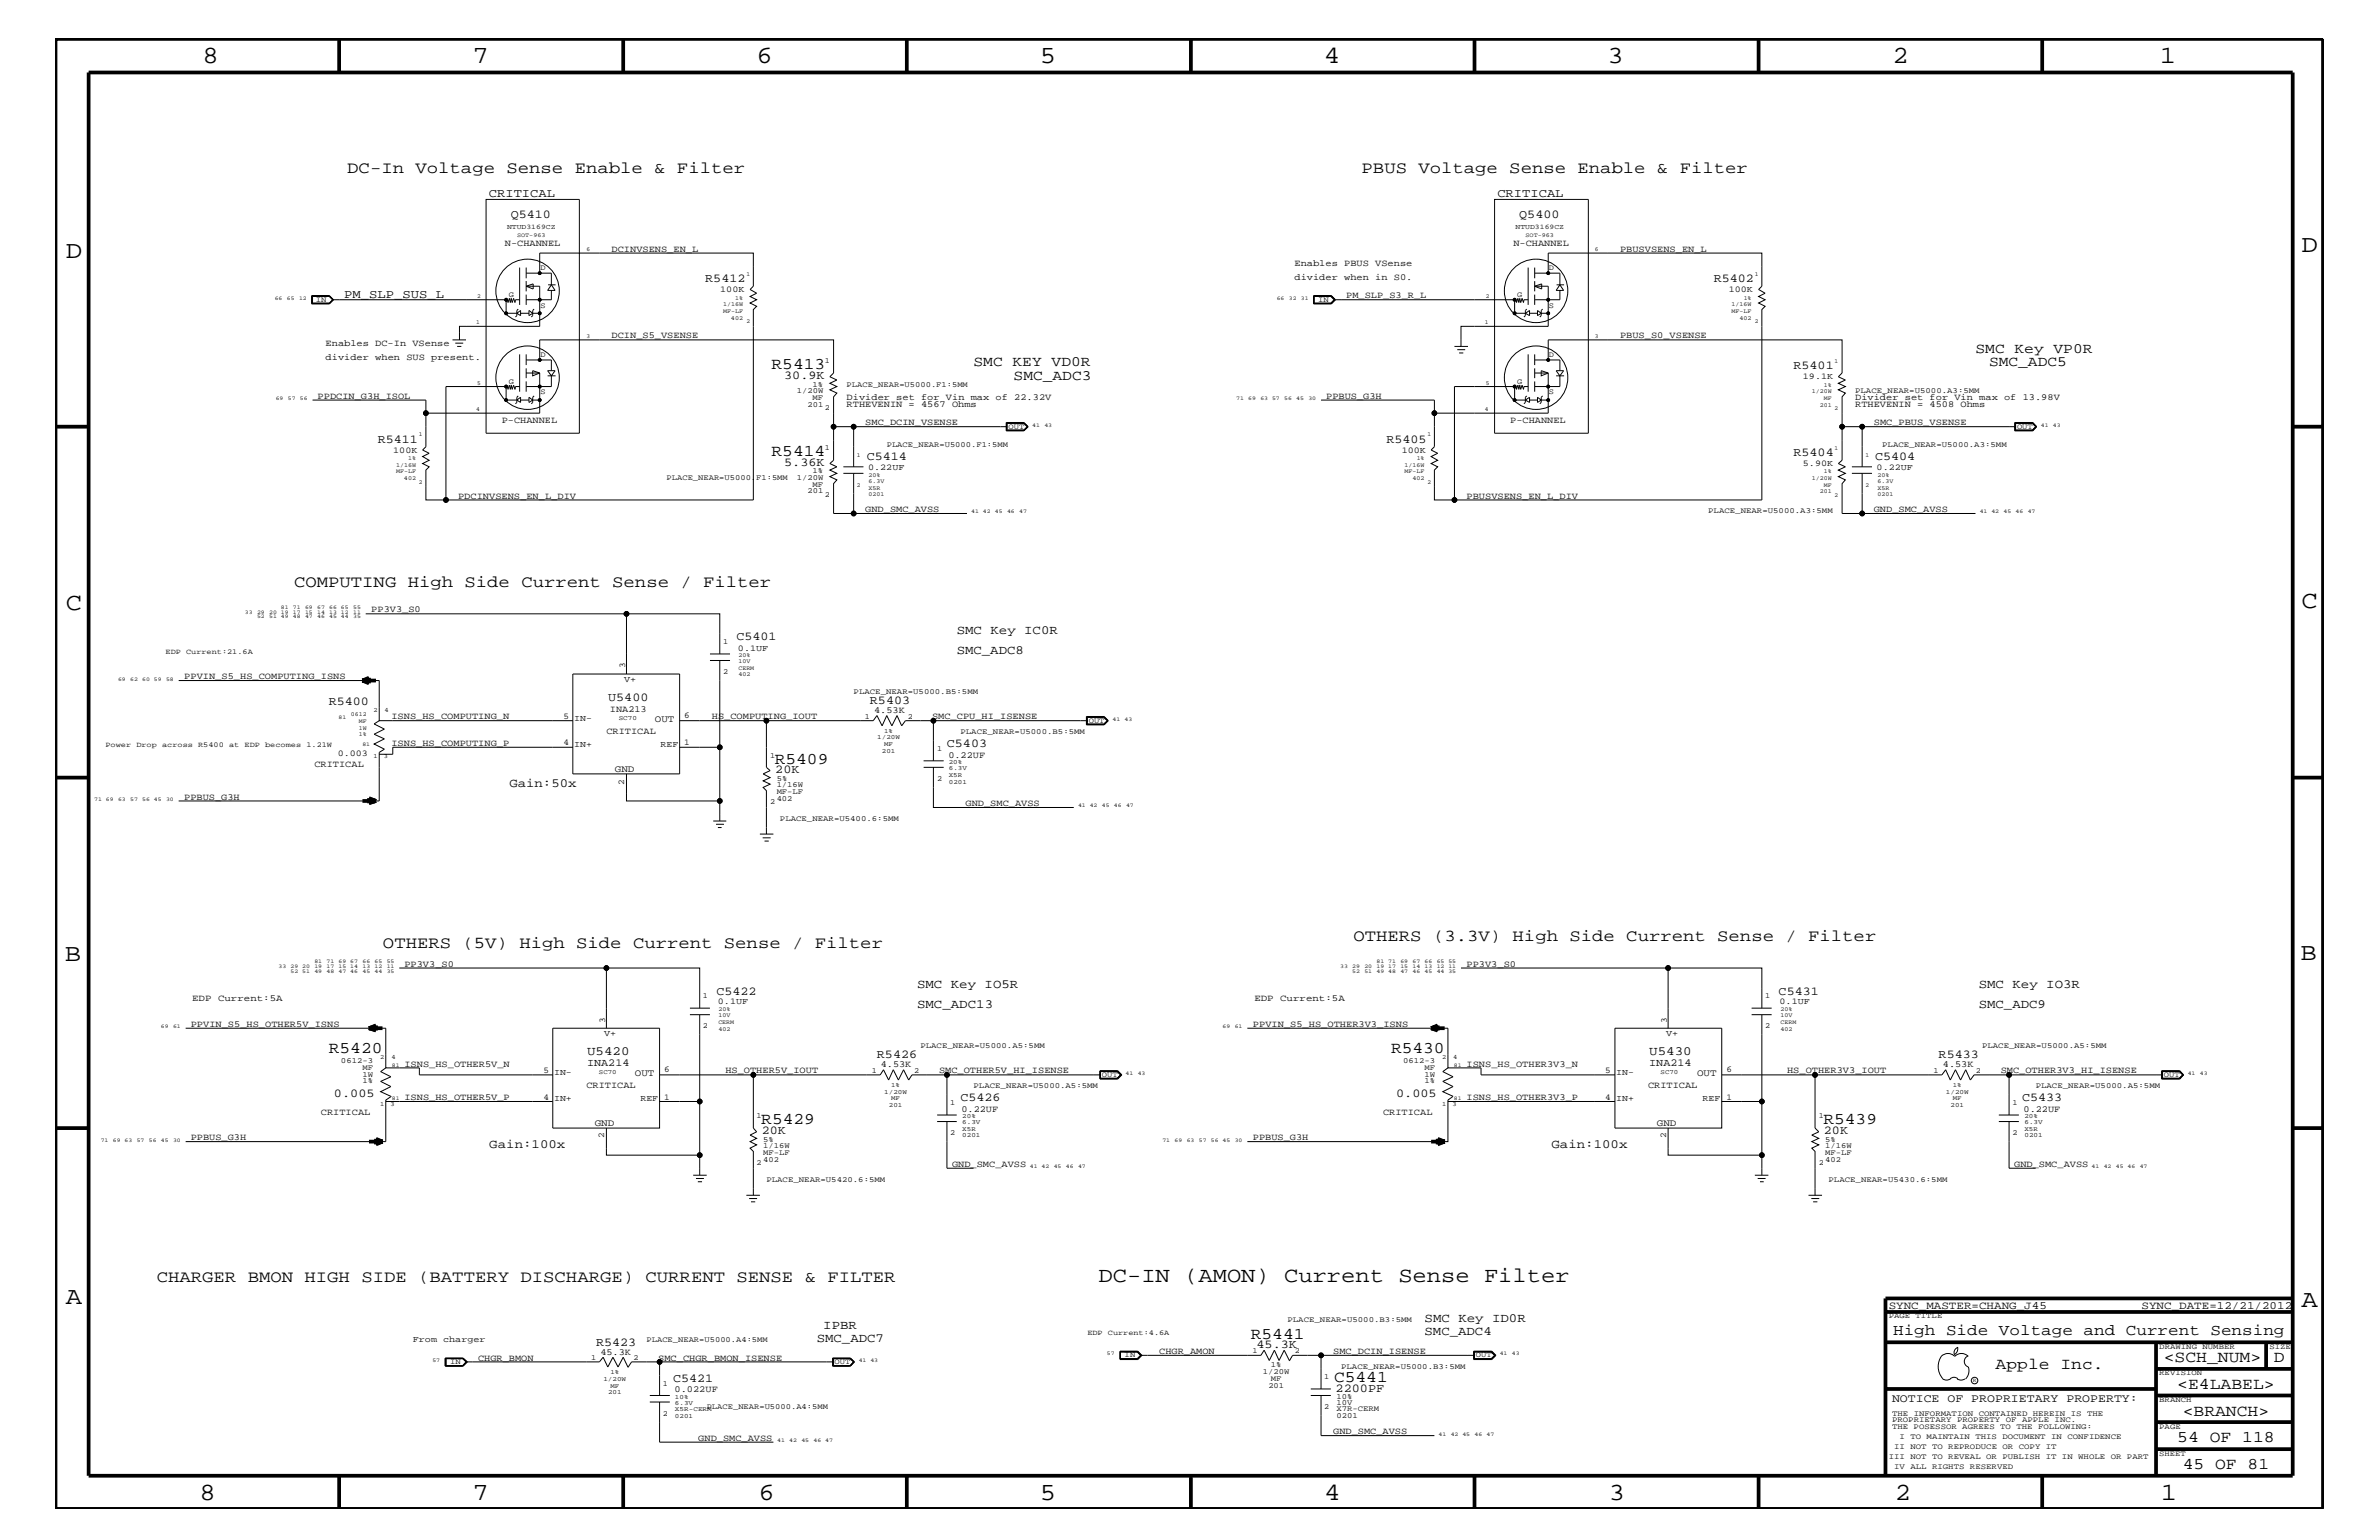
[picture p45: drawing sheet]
<svg xmlns="http://www.w3.org/2000/svg" width="432mm" height="279mm" viewBox="0 0 432 279" stroke-linecap="round" stroke-linejoin="round" font-family="sans-serif">
<defs><g id="words">
<g font-size="4.5">
<text x="36.7" y="11.5">8</text>
<text x="85.8" y="11.5">7</text>
<text x="137.3" y="11.5">6</text>
<text x="188.7" y="11.5">5</text>
<text x="240.3" y="11.5">4</text>
<text x="291.8" y="11.5">3</text>
<text x="343.5" y="11.5">2</text>
<text x="392" y="11.5">1</text>
<text x="11.9" y="46.8">D</text>
<text x="417.7" y="45.7">D</text>
<text x="11.9" y="110.6">C</text>
<text x="417.7" y="110.3">C</text>
<text x="11.8" y="174.3">B</text>
<text x="417.6" y="174.2">B</text>
<text x="11.9" y="236.7">A</text>
<text x="417.7" y="237.1">A</text>
<text x="36.2" y="272.1">8</text>
<text x="85.8" y="272.1">7</text>
<text x="137.7" y="272.1">6</text>
<text x="188.7" y="272.1">5</text>
<text x="240.4" y="272.1">4</text>
<text x="292" y="272.1">3</text>
<text x="343.9" y="272.1">2</text>
<text x="392.2" y="272.1">1</text>
</g>
<text font-size="3.9" x="199.4" y="232.6">DC-IN (AMON) Current Sense Filter</text>
<g font-size="3">
<text x="63" y="31.4">DC-In Voltage Sense Enable &amp; Filter</text>
<text x="247.1" y="31.4">PBUS Voltage Sense Enable &amp; Filter</text>
<text x="140" y="67">R5413</text>
<text x="140" y="82.7">R5414</text>
<text x="53.4" y="106.5">COMPUTING High Side Current Sense / Filter</text>
<text x="140.6" y="138.5">R5409</text>
<text x="69.5" y="172">OTHERS (5V) High Side Current Sense / Filter</text>
<text x="245.7" y="170.7">OTHERS (3.3V) High Side Current Sense / Filter</text>
<text x="59.7" y="191">R5420</text>
<text x="252.5" y="191">R5430</text>
<text x="138.2" y="204">R5429</text>
<text x="331" y="204">R5439</text>
<text x="28.4" y="232.6">CHARGER BMON HIGH SIDE (BATTERY DISCHARGE) CURRENT SENSE &amp; FILTER</text>
<text x="227" y="242.9">R5441</text>
<text x="242.1" y="250.7">C5441</text>
<text x="362.2" y="248.4">Apple Inc.</text>
<text x="392.7" y="247.1">&lt;SCH_NUM&gt;</text>
<text x="395.2" y="252">&lt;E4LABEL&gt;</text>
<text x="412.7" y="247.1">D</text>
<text x="396.2" y="256.8">&lt;BRANCH&gt;</text>
<text x="395.2" y="261.6">54 OF 118</text>
<text x="396.2" y="266.6">45 OF 81</text>
</g>
<text font-size="2.9" x="343.6" y="242.3">High Side Voltage and Current Sensing</text>
<g font-size="2.6">
<text x="358.6" y="64">SMC Key VP0R</text>
<text x="176.7" y="66.5">SMC KEY VD0R</text>
<text x="184" y="68.9">SMC_ADC3</text>
<text x="361" y="66.5">SMC_ADC5</text>
</g>
<g font-size="2.3">
<text x="173.7" y="115">SMC Key IC0R</text>
<text x="173.7" y="118.6">SMC_ADC8</text>
<text x="92.5" y="142.9">Gain:50x</text>
<text x="166.5" y="179.3">SMC Key IO5R</text>
<text x="359.2" y="179.3">SMC Key IO3R</text>
<text x="166.5" y="182.9">SMC_ADC13</text>
<text x="359.2" y="182.9">SMC_ADC9</text>
<text x="106.6" y="191.4">U5420</text>
<text x="299.3" y="191.4">U5430</text>
<text x="88.8" y="208.3">Gain:100x</text>
<text x="281.6" y="208.3">Gain:100x</text>
<text x="258.6" y="239.9">SMC Key ID0R</text>
<text x="148.3" y="243.5">SMC_ADC7</text>
<text x="149.4" y="241.1">IPBR</text>
<text x="258.6" y="242.3">SMC_ADC4</text>
</g>
<g font-size="2.2">
<text x="88.7" y="35.8">CRITICAL</text>
<text x="271.8" y="35.8">CRITICAL</text>
<text x="92.7" y="39.6">Q5410</text>
<text x="275.8" y="39.6">Q5400</text>
<text x="128" y="51.3">R5412</text>
<text x="311.1" y="51.3">R5402</text>
<text x="62.5" y="54.1">PM_SLP_SUS_L</text>
<text x="142.3" y="68.8">30.9K</text>
<text x="325.5" y="67">R5401</text>
<text x="68.6" y="80.3">R5411</text>
<text x="157.3" y="83.5">C5414</text>
<text x="251.6" y="80.3">R5405</text>
<text x="325.5" y="82.7">R5404</text>
<text x="340.4" y="83.5">C5404</text>
<text x="142.3" y="84.5">5.36K</text>
<text x="133.7" y="116.2">C5401</text>
<text x="59.7" y="128">R5400</text>
<text x="110.4" y="127.1">U5400</text>
<text x="157.9" y="127.7">R5403</text>
<text x="171.9" y="135.6">C5403</text>
<text x="140.7" y="140.3">20K</text>
<text x="130" y="180.5">C5422</text>
<text x="322.8" y="180.5">C5431</text>
<text x="159.2" y="192">R5426</text>
<text x="351.9" y="192">R5433</text>
<text x="60.6" y="199">0.005</text>
<text x="174.3" y="199.8">C5426</text>
<text x="253.4" y="199">0.005</text>
<text x="367" y="199.8">C5433</text>
<text x="138.3" y="205.8">20K</text>
<text x="331" y="205.8">20K</text>
<text x="108.2" y="244.1">R5423</text>
<text x="228" y="244.5">45.3K</text>
<text x="122.2" y="250.7">C5421</text>
<text x="242.4" y="252.6">2200PF</text>
</g>
<text font-size="2.1" x="343.4" y="254.4">NOTICE OF PROPRIETARY PROPERTY:</text>
<g font-size="2">
<text x="342.8" y="237.4">SYNC_MASTER=CHANG_J45</text>
<text x="388.7" y="237.4">SYNC_DATE=12/21/2012</text>
</g>
<g font-size="1.9">
<text x="106.6" y="193.4">INA214</text>
<text x="299.3" y="193.4">INA214</text>
</g>
<g font-size="1.8">
<text x="118.9" y="130.9">OUT</text>
<text x="111.6" y="140">GND</text>
<text x="115.2" y="195.2">OUT</text>
<text x="308" y="195.2">OUT</text>
<text x="107.9" y="204.2">GND</text>
<text x="300.7" y="204.2">GND</text>
</g>
<g font-size="1.7">
<text x="91.7" y="44.6">N-CHANNEL</text>
<text x="111" y="45.7">DCINVSENS_EN_L</text>
<text x="274.7" y="44.6">N-CHANNEL</text>
<text x="294" y="45.7">PBUSVSENS_EN_L</text>
<text x="234.9" y="48.3">Enables PBUS VSense</text>
<text x="234.9" y="50.7">divider when in S0.</text>
<text x="244.3" y="54.1">PM_SLP_S3_R_L</text>
<text x="59.1" y="65.3">divider when SUS present.</text>
<text x="59.1" y="62.9">Enables DC-In VSense</text>
<text x="111" y="61.4">DCIN_S5_VSENSE</text>
<text x="294" y="61.4">PBUS_S0_VSENSE</text>
<text x="57.7" y="72.3">PPDCIN_G3H_ISOL</text>
<text x="91.1" y="76.8">P-CHANNEL</text>
<text x="153.7" y="73.8">RTHEVENIN = 4567 Ohms</text>
<text x="153.7" y="72.6">Divider set for Vin max of 22.32V</text>
<text x="157.1" y="77.2">SMC_DCIN_VSENSE</text>
<text x="240.7" y="72.3">PPBUS_G3H</text>
<text x="274.1" y="76.8">P-CHANNEL</text>
<text x="336.7" y="72.6">Divider set for Vin max of 13.98V</text>
<text x="336.7" y="73.8">RTHEVENIN = 4508 Ohms</text>
<text x="340.1" y="77.2">SMC_PBUS_VSENSE</text>
<text x="83.1" y="90.5">PDCINVSENS_EN_L_DIV</text>
<text x="157.1" y="92.9">GND_SMC_AVSS</text>
<text x="266.2" y="90.5">PBUSVSENS_EN_L_DIV</text>
<text x="340.1" y="92.9">GND_SMC_AVSS</text>
<text x="67.4" y="111.1">PP3V3_S0</text>
<text x="33.4" y="123.2">PPVIN_S5_HS_COMPUTING_ISNS</text>
<text x="71" y="130.5">ISNS_HS_COMPUTING_N</text>
<text x="110.7" y="129.1">INA213</text>
<text x="129.2" y="130.5">HS_COMPUTING_IOUT</text>
<text x="158.7" y="129.4">4.53K</text>
<text x="169.2" y="130.5">SMC_CPU_HI_ISENSE</text>
<text x="71" y="135.3">ISNS_HS_COMPUTING_P</text>
<text x="110.1" y="133.2">CRITICAL</text>
<text x="172.1" y="137.4">0.22UF</text>
<text x="57.1" y="139.2">CRITICAL</text>
<text x="33.4" y="145.1">PPBUS_G3H</text>
<text x="175.3" y="146.2">GND_SMC_AVSS</text>
<text x="73.4" y="175.4">PP3V3_S0</text>
<text x="266.2" y="175.4">PP3V3_S0</text>
<text x="34.9" y="181.6">EDP Current:5A</text>
<text x="227.7" y="181.6">EDP Current:5A</text>
<text x="34.6" y="186.3">PPVIN_S5_HS_OTHER5V_ISNS</text>
<text x="227.4" y="186.3">PPVIN_S5_HS_OTHER3V3_ISNS</text>
<text x="73.4" y="193.6">ISNS_HS_OTHER5V_N</text>
<text x="106.4" y="197.4">CRITICAL</text>
<text x="131.7" y="194.8">HS_OTHER5V_IOUT</text>
<text x="159.9" y="193.7">4.53K</text>
<text x="170.4" y="194.8">SMC_OTHER5V_HI_ISENSE</text>
<text x="266.2" y="193.6">ISNS_HS_OTHER3V3_N</text>
<text x="299.1" y="197.4">CRITICAL</text>
<text x="324.4" y="194.8">HS_OTHER3V3_IOUT</text>
<text x="352.6" y="193.7">4.53K</text>
<text x="363.1" y="194.8">SMC_OTHER3V3_HI_ISENSE</text>
<text x="58.3" y="202.3">CRITICAL</text>
<text x="73.4" y="199.6">ISNS_HS_OTHER5V_P</text>
<text x="174.5" y="201.7">0.22UF</text>
<text x="251" y="202.3">CRITICAL</text>
<text x="266.2" y="199.6">ISNS_HS_OTHER3V3_P</text>
<text x="367.3" y="201.7">0.22UF</text>
<text x="34.6" y="206.9">PPBUS_G3H</text>
<text x="227.4" y="206.9">PPBUS_G3H</text>
<text x="172.8" y="211.7">GND_SMC_AVSS</text>
<text x="365.6" y="211.7">GND_SMC_AVSS</text>
<text x="109" y="245.8">45.3K</text>
<text x="210.4" y="245.6">CHGR_AMON</text>
<text x="242" y="245.6">SMC_DCIN_ISENSE</text>
<text x="86.8" y="246.9">CHGR_BMON</text>
<text x="119.5" y="246.9">SMC_CHGR_BMON_ISENSE</text>
<text x="122.4" y="252.6">0.022UF</text>
<text x="126.7" y="261.4">GND_SMC_AVSS</text>
<text x="242" y="260.2">GND_SMC_AVSS</text>
</g>
<g font-size="1.6">
<text x="130.7" y="53">100K</text>
<text x="313.8" y="53">100K</text>
<text x="327.2" y="68.8">19.1K</text>
<text x="71.4" y="82.2">100K</text>
<text x="254.4" y="82.2">100K</text>
<text x="157.6" y="85.3">0.22UF</text>
<text x="327.2" y="84.5">5.90K</text>
<text x="340.6" y="85.3">0.22UF</text>
<text x="133.9" y="118.1">0.1UF</text>
<text x="113.3" y="123.7">V+</text>
<text x="113.5" y="121.3" transform="rotate(-90 113.5 121.3)">3</text>
<text x="102.3" y="130.4">5</text>
<text x="104.2" y="130.8">IN-</text>
<text x="124.2" y="130.2">6</text>
<text x="61.3" y="137.2">0.003</text>
<text x="102.3" y="135.2">4</text>
<text x="104.2" y="135.6">IN+</text>
<text x="119.9" y="135.6">REF</text>
<text x="124.2" y="135.2">1</text>
<text x="113.3" y="142.4" transform="rotate(-90 113.3 142.4)">2</text>
<text x="109.8" y="185.5" transform="rotate(-90 109.8 185.5)">3</text>
<text x="130.3" y="182.2">0.1UF</text>
<text x="302.5" y="185.5" transform="rotate(-90 302.5 185.5)">3</text>
<text x="323" y="182.2">0.1UF</text>
<text x="109.6" y="188">V+</text>
<text x="302.4" y="188">V+</text>
<text x="98.6" y="194.7">5</text>
<text x="100.6" y="195">IN-</text>
<text x="120.6" y="194.5">6</text>
<text x="291.3" y="194.7">5</text>
<text x="293.4" y="195">IN-</text>
<text x="313.4" y="194.5">6</text>
<text x="98.6" y="199.5">4</text>
<text x="100.6" y="199.8">IN+</text>
<text x="116.2" y="199.8">REF</text>
<text x="120.6" y="199.5">1</text>
<text x="291.3" y="199.5">4</text>
<text x="293.4" y="199.8">IN+</text>
<text x="309" y="199.8">REF</text>
<text x="313.4" y="199.5">1</text>
<text x="109.6" y="206.5" transform="rotate(-90 109.6 206.5)">2</text>
<text x="302.4" y="206.5" transform="rotate(-90 302.4 206.5)">2</text>
<text x="74.9" y="243.5">From charger</text>
</g>
<g font-size="1.4">
<text x="92.3" y="53.9">G</text>
<text x="98.1" y="49.1">D</text>
<text x="275.4" y="53.9">G</text>
<text x="281.1" y="49.1">D</text>
<text x="57.3" y="54.7">IN</text>
<text x="98.1" y="55.8">S</text>
<text x="239.3" y="54.7">IN</text>
<text x="281.1" y="55.8">S</text>
<text x="98.1" y="64.8">D</text>
<text x="149.7" y="65.9">1</text>
<text x="281.1" y="64.8">D</text>
<text x="92.3" y="69.6">G</text>
<text x="98.1" y="71.6">S</text>
<text x="144.6" y="71.3">1/20W</text>
<text x="147.5" y="70.1">1%</text>
<text x="153.7" y="70.1">PLACE_NEAR=U5000.F1:5MM</text>
<text x="275.4" y="69.6">G</text>
<text x="281.1" y="71.6">S</text>
<text x="336.7" y="71.3">PLACE_NEAR=U5000.A3:5MM</text>
<text x="146.6" y="73.8">201</text>
<text x="147.5" y="72.6">MF</text>
<text x="149.7" y="74.4">2</text>
<text x="183" y="77.8">OUT</text>
<text x="366.1" y="77.8">OUT</text>
<text x="149.7" y="81.6">1</text>
<text x="161" y="81.1">PLACE_NEAR=U5000.F1:5MM</text>
<text x="341.6" y="81.1">PLACE_NEAR=U5000.A3:5MM</text>
<text x="121" y="87.1">PLACE_NEAR=U5000.F1:5MM</text>
<text x="144.6" y="87.1">1/20W</text>
<text x="146.6" y="89.5">201</text>
<text x="147.5" y="88.3">MF</text>
<text x="147.5" y="85.9">1%</text>
<text x="149.7" y="90.1">2</text>
<text x="310" y="93.2">PLACE_NEAR=U5000.A3:5MM</text>
<text x="30.1" y="118.6">EDP Current:21.6A</text>
<text x="131.2" y="116.8">1</text>
<text x="131.2" y="122.3">2</text>
<text x="154.9" y="125.9">PLACE_NEAR=U5000.B5:5MM</text>
<text x="157" y="130.4">1</text>
<text x="164.8" y="130.4">2</text>
<text x="197.6" y="131.1">OUT</text>
<text x="19.1" y="135.6">Power Drop across R5400 at EDP becomes 1.21W</text>
<text x="139.8" y="137.4">1</text>
<text x="170.1" y="136.2">1</text>
<text x="174.3" y="133.2">PLACE_NEAR=U5000.B5:5MM</text>
<text x="141" y="141.7">5%</text>
<text x="141" y="142.9">1/16W</text>
<text x="170.1" y="141.7">2</text>
<text x="139.8" y="145.9">2</text>
<text x="141" y="144">MF-LF</text>
<text x="141" y="145.3">402</text>
<text x="141.6" y="149">PLACE_NEAR=U5400.6:5MM</text>
<text x="127.6" y="181">1</text>
<text x="320.4" y="181">1</text>
<text x="127.6" y="186.5">2</text>
<text x="167" y="190.2">PLACE_NEAR=U5000.A5:5MM</text>
<text x="320.4" y="186.5">2</text>
<text x="359.7" y="190.2">PLACE_NEAR=U5000.A5:5MM</text>
<text x="61.9" y="192.9">0612-3</text>
<text x="65.8" y="194.2">MF</text>
<text x="65.8" y="196.5">1%</text>
<text x="65.8" y="195.4">1W</text>
<text x="158.2" y="194.7">1</text>
<text x="165.9" y="194.7">2</text>
<text x="176.7" y="197.4">PLACE_NEAR=U5000.A5:5MM</text>
<text x="200" y="195.4">OUT</text>
<text x="254.7" y="192.9">0612-3</text>
<text x="258.6" y="195.4">1W</text>
<text x="258.6" y="196.5">1%</text>
<text x="258.6" y="194.2">MF</text>
<text x="350.9" y="194.7">1</text>
<text x="358.6" y="194.7">2</text>
<text x="369.5" y="197.4">PLACE_NEAR=U5000.A5:5MM</text>
<text x="392.8" y="195.4">OUT</text>
<text x="137.3" y="202.9">1</text>
<text x="172.5" y="200.4">1</text>
<text x="330.1" y="202.9">1</text>
<text x="365.3" y="200.4">1</text>
<text x="138.5" y="207.1">5%</text>
<text x="138.5" y="208.3">1/16W</text>
<text x="138.5" y="209.6">MF-LF</text>
<text x="172.5" y="205.9">2</text>
<text x="331.3" y="209.6">MF-LF</text>
<text x="331.3" y="208.3">1/16W</text>
<text x="331.3" y="207.1">5%</text>
<text x="365.3" y="205.9">2</text>
<text x="137.3" y="211.4">2</text>
<text x="138.5" y="210.8">402</text>
<text x="139.1" y="214.4">PLACE_NEAR=U5420.6:5MM</text>
<text x="330.1" y="211.4">2</text>
<text x="331.3" y="210.8">402</text>
<text x="331.9" y="214.4">PLACE_NEAR=U5430.6:5MM</text>
<text x="233.7" y="239.9">PLACE_NEAR=U5000.B3:5MM</text>
<text x="342.8" y="239.2">PAGE TITLE</text>
<text x="117.3" y="243.5">PLACE_NEAR=U5000.A4:5MM</text>
<text x="197.4" y="242.3">EDP Current:4.6A</text>
<text x="227.3" y="245.6">1</text>
<text x="235" y="245.6">2</text>
<text x="391.9" y="244.7">DRAWING NUMBER</text>
<text x="411.9" y="244.7">SIZE</text>
<text x="81.7" y="247.5">IN</text>
<text x="107.3" y="246.7">1</text>
<text x="115" y="246.7">2</text>
<text x="120.3" y="251.4">1</text>
<text x="151.5" y="247.5">OUT</text>
<text x="204.1" y="246.2">IN</text>
<text x="229.2" y="249.3">1/20W</text>
<text x="230.2" y="251.7">201</text>
<text x="230.7" y="248.1">1%</text>
<text x="230.7" y="250.6">MF</text>
<text x="240.4" y="250.1">1</text>
<text x="243.4" y="248.4">PLACE_NEAR=U5000.B3:5MM</text>
<text x="267.9" y="246.2">OUT</text>
<text x="391.9" y="249.5">REVISION</text>
<text x="120.3" y="256.8">2</text>
<text x="128.3" y="255.6">PLACE_NEAR=U5000.A4:5MM</text>
<text x="240.4" y="255.6">2</text>
<text x="242.6" y="253.8">10%</text>
<text x="242.6" y="254.9">10V</text>
<text x="242.6" y="256.1">X7R-CERM</text>
<text x="242.6" y="257.3">0201</text>
<text x="343.4" y="256.8">THE INFORMATION CONTAINED HEREIN IS THE</text>
<text x="391.9" y="254.4">BRANCH</text>
<text x="343.4" y="258">PROPRIETARY PROPERTY OF APPLE INC.</text>
<text x="343.4" y="259.3">THE POSESSOR AGREES TO THE FOLLOWING:</text>
<text x="343.8" y="262.9">II NOT TO REPRODUCE OR COPY IT</text>
<text x="344.8" y="261.1">I TO MAINTAIN THIS DOCUMENT IN CONFIDENCE</text>
<text x="391.9" y="259.3">PAGE</text>
<text x="342.8" y="264.7">III NOT TO REVEAL OR PUBLISH IT IN WHOLE OR PART</text>
<text x="343.8" y="266.6">IV ALL RIGHTS RESERVED</text>
<text x="391.9" y="264.1">SHEET</text>
</g>
<g font-size="1.3">
<text x="92" y="41.5">NTUD3169CZ</text>
<text x="275.1" y="41.5">NTUD3169CZ</text>
</g>
<g font-size="1.2">
<text x="67.8" y="129.1">2</text>
<text x="69.8" y="129.1">4</text>
<text x="112.3" y="130.7">SC70</text>
<text x="67.8" y="137.5">1</text>
<text x="69.7" y="137.5">3</text>
<text x="159.2" y="134.1">1/20W</text>
<text x="160.1" y="136.6">201</text>
<text x="160.5" y="133">1%</text>
<text x="160.5" y="135.3">MF</text>
<text x="172.2" y="139.7">6.3V</text>
<text x="172.2" y="140.9">X5R</text>
<text x="172.2" y="138.6">20%</text>
<text x="172.2" y="142.2">0201</text>
<text x="69" y="192.2">2</text>
<text x="71" y="192.2">4</text>
<text x="108.7" y="194.8">SC70</text>
<text x="161.8" y="197.2">1%</text>
<text x="261.8" y="192.2">2</text>
<text x="263.7" y="192.2">4</text>
<text x="301.4" y="194.8">SC70</text>
<text x="354.5" y="197.2">1%</text>
<text x="69" y="200.6">1</text>
<text x="70.9" y="200.6">3</text>
<text x="160.5" y="198.4">1/20W</text>
<text x="161.3" y="200.9">201</text>
<text x="161.8" y="199.6">MF</text>
<text x="174.7" y="204">6.3V</text>
<text x="174.7" y="202.9">20%</text>
<text x="261.8" y="200.6">1</text>
<text x="263.7" y="200.6">3</text>
<text x="353.2" y="198.4">1/20W</text>
<text x="354" y="200.9">201</text>
<text x="354.5" y="199.6">MF</text>
<text x="367.5" y="202.9">20%</text>
<text x="367.5" y="204">6.3V</text>
<text x="174.7" y="206.4">0201</text>
<text x="174.7" y="205.2">X5R</text>
<text x="367.5" y="205.2">X5R</text>
<text x="367.5" y="206.4">0201</text>
<text x="109.5" y="250.6">1/20W</text>
<text x="110.8" y="249.3">1%</text>
<text x="110.8" y="251.7">MF</text>
<text x="110.4" y="252.9">201</text>
<text x="122.5" y="257.3">0201</text>
<text x="122.5" y="256.1">X5R-CERM</text>
<text x="122.5" y="254.9">6.3V</text>
<text x="122.5" y="253.8">10%</text>
</g>
<g font-size="1.1">
<text x="93.9" y="43">SOT-963</text>
<text x="106.4" y="45.5">6</text>
<text x="276.9" y="43">SOT-963</text>
<text x="289.5" y="45.5">6</text>
<text x="135.5" y="50.2">1</text>
<text x="318.5" y="50.2">1</text>
<text x="86.4" y="58.9">1</text>
<text x="86.6" y="54">2</text>
<text x="131.2" y="55.6">1/16W</text>
<text x="131.2" y="56.8">MF-LF</text>
<text x="132.7" y="58">402</text>
<text x="133.4" y="54.4">1%</text>
<text x="135.5" y="58.6">2</text>
<text x="269.5" y="58.9">1</text>
<text x="269.7" y="54">2</text>
<text x="314.3" y="56.8">MF-LF</text>
<text x="314.3" y="55.6">1/16W</text>
<text x="315.7" y="58">402</text>
<text x="316.5" y="54.4">1%</text>
<text x="318.5" y="58.6">2</text>
<text x="106.4" y="61.3">3</text>
<text x="289.5" y="61.3">3</text>
<text x="333" y="65.9">1</text>
<text x="86.6" y="69.8">5</text>
<text x="269.7" y="69.8">5</text>
<text x="328.8" y="71.3">1/20W</text>
<text x="331" y="70.1">1%</text>
<text x="86.4" y="74.6">4</text>
<text x="269.5" y="74.6">4</text>
<text x="330.3" y="73.8">201</text>
<text x="331" y="72.6">MF</text>
<text x="333" y="74.4">2</text>
<text x="74.1" y="83.5">1%</text>
<text x="76" y="79.2">1</text>
<text x="155.5" y="82.8">1</text>
<text x="257.1" y="83.5">1%</text>
<text x="259.1" y="79.2">1</text>
<text x="333" y="81.6">1</text>
<text x="338.6" y="82.8">1</text>
<text x="71.9" y="85.9">MF-LF</text>
<text x="71.9" y="84.7">1/16W</text>
<text x="73.3" y="87.1">402</text>
<text x="76" y="87.7">2</text>
<text x="155.5" y="88.3">2</text>
<text x="157.6" y="87.6">6.3V</text>
<text x="157.6" y="88.8">X5R</text>
<text x="157.6" y="86.5">20%</text>
<text x="254.9" y="85.9">MF-LF</text>
<text x="254.9" y="84.7">1/16W</text>
<text x="256.4" y="87.1">402</text>
<text x="259.1" y="87.7">2</text>
<text x="328.8" y="87.1">1/20W</text>
<text x="330.3" y="89.5">201</text>
<text x="331" y="85.9">1%</text>
<text x="331" y="88.3">MF</text>
<text x="338.6" y="88.3">2</text>
<text x="340.8" y="88.8">X5R</text>
<text x="340.8" y="86.5">20%</text>
<text x="340.8" y="87.6">6.3V</text>
<text x="157.6" y="90">0201</text>
<text x="333" y="90.1">2</text>
<text x="340.8" y="90">0201</text>
<text x="134" y="119.2">20%</text>
<text x="134" y="122.7">402</text>
<text x="134" y="120.3">10V</text>
<text x="134" y="121.5">CERM</text>
<text x="63.7" y="129.9">0612</text>
<text x="65.1" y="131.1">MF</text>
<text x="65.1" y="132.4">1W</text>
<text x="65.1" y="133.5">1%</text>
<text x="130.4" y="183.5">20%</text>
<text x="130.4" y="185.8">CERM</text>
<text x="130.4" y="184.6">10V</text>
<text x="323.2" y="184.6">10V</text>
<text x="323.2" y="185.8">CERM</text>
<text x="323.2" y="183.5">20%</text>
<text x="130.4" y="187">402</text>
<text x="323.2" y="187">402</text>
</g>
<g font-size="1">
<text x="49.9" y="54.4">66</text>
<text x="52.1" y="54.4">65</text>
<text x="54.3" y="54.4">12</text>
<text x="231.7" y="54.4">66</text>
<text x="233.9" y="54.4">32</text>
<text x="236.1" y="54.4">31</text>
<text x="50" y="72.6">69</text>
<text x="52.2" y="72.6">57</text>
<text x="54.4" y="72.6">56</text>
<text x="187.4" y="77.4">41</text>
<text x="189.6" y="77.4">43</text>
<text x="224.4" y="72.6">71</text>
<text x="226.6" y="72.6">69</text>
<text x="228.8" y="72.6">63 57</text>
<text x="233.1" y="72.6">56</text>
<text x="235.3" y="72.6">45</text>
<text x="237.5" y="72.6">30</text>
<text x="370.4" y="77.4">41</text>
<text x="372.6" y="77.4">43</text>
<text x="176.3" y="93.2">41 42</text>
<text x="180.6" y="93.2">45</text>
<text x="182.8" y="93.2">46</text>
<text x="185" y="93.2">47</text>
<text x="359.3" y="93.2">41 42</text>
<text x="363.6" y="93.2">45</text>
<text x="365.8" y="93.2">46</text>
<text x="368" y="93.2">47</text>
<text x="44.5" y="111.4">33</text>
<text x="46.7" y="112.2">52</text>
<text x="46.7" y="111.4">29</text>
<text x="48.9" y="112.2">51 49</text>
<text x="48.9" y="111.4">20 19</text>
<text x="51" y="110.5">81</text>
<text x="53.2" y="112.2">48</text>
<text x="53.2" y="110.5">71</text>
<text x="53.2" y="111.4">17</text>
<text x="55.4" y="112.2">47</text>
<text x="55.4" y="111.4">15</text>
<text x="55.4" y="110.5">69</text>
<text x="57.6" y="112.2">46</text>
<text x="57.6" y="110.5">67</text>
<text x="57.6" y="111.4">14</text>
<text x="59.8" y="112.2">45 44</text>
<text x="59.8" y="111.4">13 12</text>
<text x="59.8" y="110.5">66 65</text>
<text x="64.1" y="112.2">35</text>
<text x="64.1" y="110.5">55</text>
<text x="64.1" y="111.4">11</text>
<text x="21.4" y="123.5">69</text>
<text x="23.6" y="123.5">62</text>
<text x="25.8" y="123.5">60 59</text>
<text x="30.1" y="123.5">58</text>
<text x="61.5" y="130.5">81</text>
<text x="201.9" y="130.8">41</text>
<text x="204.1" y="130.8">43</text>
<text x="65.8" y="135.3">81</text>
<text x="17.1" y="145.3">71 69</text>
<text x="21.4" y="145.3">63</text>
<text x="23.6" y="145.3">57</text>
<text x="25.8" y="145.3">56 45</text>
<text x="30.1" y="145.3">30</text>
<text x="195.7" y="146.5">41 42</text>
<text x="200" y="146.5">45</text>
<text x="202.2" y="146.5">46</text>
<text x="204.4" y="146.5">47</text>
<text x="50.5" y="175.6">33</text>
<text x="52.7" y="175.6">29 20</text>
<text x="52.7" y="176.5">52 51</text>
<text x="57.1" y="175.6">19</text>
<text x="57.1" y="174.7">81</text>
<text x="57.1" y="176.5">49</text>
<text x="59.3" y="175.6">17</text>
<text x="59.3" y="174.7">71</text>
<text x="59.3" y="176.5">48</text>
<text x="61.5" y="175.6">15 14</text>
<text x="61.5" y="174.7">69 67</text>
<text x="61.5" y="176.5">47 46</text>
<text x="65.8" y="175.6">13</text>
<text x="65.8" y="174.7">66</text>
<text x="65.8" y="176.5">45</text>
<text x="68" y="175.6">12</text>
<text x="68" y="174.7">65</text>
<text x="68" y="176.5">44</text>
<text x="70.2" y="175.6">11</text>
<text x="70.2" y="174.7">55</text>
<text x="70.2" y="176.5">35</text>
<text x="243.2" y="175.6">33</text>
<text x="245.4" y="176.5">52</text>
<text x="245.4" y="175.6">29</text>
<text x="247.6" y="176.5">51</text>
<text x="247.6" y="175.6">20</text>
<text x="249.9" y="174.7">81 71</text>
<text x="249.9" y="176.5">49 48</text>
<text x="249.9" y="175.6">19 17</text>
<text x="254.2" y="174.7">69</text>
<text x="254.2" y="176.5">47</text>
<text x="254.2" y="175.6">15</text>
<text x="256.4" y="174.7">67</text>
<text x="256.4" y="176.5">46</text>
<text x="256.4" y="175.6">14</text>
<text x="258.6" y="174.7">66</text>
<text x="258.6" y="176.5">45</text>
<text x="258.6" y="175.6">13</text>
<text x="260.8" y="174.7">65 55</text>
<text x="260.8" y="176.5">44 35</text>
<text x="260.8" y="175.6">12 11</text>
<text x="29.2" y="186.5">69</text>
<text x="31.4" y="186.5">61</text>
<text x="221.9" y="186.5">69</text>
<text x="224.1" y="186.5">61</text>
<text x="71.1" y="193.6">81</text>
<text x="204.3" y="195">41</text>
<text x="206.5" y="195">43</text>
<text x="263.9" y="193.6">81</text>
<text x="397.1" y="195">41</text>
<text x="399.3" y="195">43</text>
<text x="71.1" y="199.6">81</text>
<text x="263.9" y="199.6">81</text>
<text x="18.3" y="207.1">71</text>
<text x="20.5" y="207.1">69 63</text>
<text x="24.8" y="207.1">57</text>
<text x="27" y="207.1">56</text>
<text x="29.2" y="207.1">45</text>
<text x="31.4" y="207.1">30</text>
<text x="211" y="207.1">71</text>
<text x="213.2" y="207.1">69</text>
<text x="215.4" y="207.1">63</text>
<text x="217.6" y="207.1">57</text>
<text x="219.8" y="207.1">56 45</text>
<text x="224.1" y="207.1">30</text>
<text x="186.9" y="211.9">41 42</text>
<text x="191.3" y="211.9">45</text>
<text x="193.5" y="211.9">46</text>
<text x="195.7" y="211.9">47</text>
<text x="379.6" y="211.9">41</text>
<text x="381.8" y="211.9">42</text>
<text x="384" y="211.9">45 46</text>
<text x="388.4" y="211.9">47</text>
<text x="200.9" y="245.9">57</text>
<text x="272.2" y="245.9">41</text>
<text x="274.4" y="245.9">43</text>
<text x="78.5" y="247.1">57</text>
<text x="155.9" y="247.1">41 43</text>
<text x="358.1" y="250.7">R</text>
<text x="141.1" y="261.6">41</text>
<text x="143.3" y="261.6">42</text>
<text x="145.5" y="261.6">45</text>
<text x="147.7" y="261.6">46 47</text>
<text x="261.1" y="260.5">41</text>
<text x="263.3" y="260.5">42 45</text>
<text x="267.6" y="260.5">46</text>
<text x="269.8" y="260.5">47</text>
</g>
</g></defs>
<g fill="none" stroke="#000" stroke-width=".18">
<path d="M88.2 36.2h17v42.4h-17zM271.3 36.2h17v42.4h-17zM56.6 53.6h3.2l.7 .8-.7 .7h-3.2zM56.6 53.7h3.2l.7 .7-.7 .7h-3.2zM56.7 53.8h3.1l.6 .6-.6 .6h-3.1zM60.4 54.4h31.7M91.9 54.4v2.4h1.9M92.1 54.4l.1 .5 .3-.8 .1 .8 .2-.8 .2 .8 .2-.8 .3 .8 .1-.5h.7M93.8 56.8l.7-.5v1zM94.1 56.1l-.3 .2v1l-.2 .2M94.3 48.5v6.8M94.5 56.8h1.5"/>
<path d="M95.5 49.6h4.6v2.1l-.7 1h1.4l-.7-1M95.5 51.9h2.5v7.3h-14.6v2.5M95.5 48.5v2M95.5 51v1.9M95.5 53.5v1.8M95.5 51.9l1.3-.4v.9zM96.7 56.8l-.7 .5v-1l.7 .5h1.3M96.9 56.1l-.2 .2v1l-.3 .2M98 49.6v-3.7h38.7v6l-.6 .6 1.2 .7-1.2 .6 1.2 .6-1.2 .6 1.2 .6-.6 .6v34.5h-55.8M99.5 51.7h1.3M100.1 52.7v1.7h-4.6M238.4 53.6h3.2l.8 .8-.8 .7h-3.2z"/>
<path d="M238.4 55.1h3.2M238.4 53.7h3.2M238.5 53.7v1.4M238.5 53.8h3.1l.5 .6M241.6 53.7l.6 .7-.6 .7M241.6 53.7l.7 .7-.7 .7M242.1 54.4l-.5 .6h-3.1M242.1 54.4h33.1M274.9 54.4v2.4h2M275.2 54.4l.1 .5 .2-.8 .2 .8 .1-.8 .2 .8 .3-.8 .2 .8 .1-.5h.8M276.9 56.8l.7-.5v1zM277.1 56.1l-.2 .2v1l-.3 .2"/>
<path d="M277.4 48.5v6.8M277.6 56.8h1.5M278.6 49.6h4.5v2.1l-.7 1h1.4l-.7-1M278.6 51.9h2.4v7.3h-15.8v3.7M278.6 48.5v2M278.6 51v1.9M278.6 53.5v1.8M278.6 51.9l1.2-.4v.9zM279.7 56.8l-.6 .5v-1l.6 .5h1.3M280 56.1l-.3 .2v1l-.2 .2M281 49.6v-3.7h38.8v6l-.6 .6 1.2 .7-1.2 .6 1.2 .6-1.2 .6 1.2 .6-.6 .6v34.5h-55.8M282.5 51.7h1.4"/>
<path d="M283.1 52.7v1.7h-4.5M82.1 61.7h2.5M82.6 62.3h1.5M83 62.9h.7M91.9 70.1v2.5h1.9M92.1 70.1h-11.2v20.6h-3.6v-5.4l.6-.6-1.2-.6 1.2-.6-1.2-.7 1.2-.6-1.2-.6 .6-.5v-8.5h-20.6M92.1 70.1l.1 .5 .3-.7 .1 .7 .2-.7 .2 .7 .2-.7 .3 .7 .1-.5h.7M93.8 72.6l.7-.5v.9zM94.1 71.8l-.3 .3v.9l-.2 .3M94.3 64.3v6.8M94.5 72.6h1.5M95.5 65.3h4.6v2"/>
<path d="M95.5 67.7h2.5M95.5 64.3v1.9M95.5 66.8v1.8M95.5 69.2v1.9M96.7 72.6l-.7-.5v.9l.7-.4h1.3M96.7 67.3l1.3 .4-1.3 .5zM96.9 71.8l-.2 .3v.9l-.3 .3M98 65.3v-3.6h53.3v6l-.7 .7 1.3 .5-1.3 .6 1.3 .6-1.3 .6 1.3 .6-.6 .7v11.5l-.7 .6 1.3 .6-1.3 .6 1.3 .6-1.3 .6 1.3 .6-.6 .6v5.5h24.2M98 67.7v7.3h-20.7M99.4 67.3h1.4l-.7 .9zM99.4 68.2h1.4M100.1 68.2v1.9h-4.6"/>
<path d="M151.3 77.4h31.5M154.9 77.4v7.3M182.6 76.7h3.2l.8 .7-.8 .8h-3.2zM182.8 76.8h3l.6 .6-.6 .6h-3zM185.8 76.7h-3.1v1.4h3.1M185.8 76.7l.8 .7M185.8 76.7l.7 .7-.7 .7M186.6 77.4l-.8 .7M264 62.9h2.4M264.5 63.4h1.4M264.8 64h.8M274.9 70.1v2.5h2"/>
<path d="M275.2 70.1h-11.2v20.6h-3.6v-5.4l.5-.6-1.1-.6 1.1-.6-1.1-.7 1.1-.6-1.1-.6 .6-.5v-8.5h-20.6M275.2 70.1l.1 .5 .2-.7 .2 .7 .1-.7 .2 .7 .3-.7 .2 .7 .1-.5h.8M276.9 72.6l.7-.5v.9zM277.1 71.8l-.2 .3v.9l-.3 .3M277.4 64.3v6.8M277.6 72.6h1.5M278.6 64.3v1.9M278.6 66.8v1.8M278.6 69.2v1.9M278.6 65.3h4.5v2M278.6 67.7h2.4M279.7 72.6l-.6-.5v.9l.6-.4h1.3"/>
<path d="M279.7 67.3l1.3 .4-1.3 .5zM280 71.8l-.3 .3v.9l-.2 .3M281 65.3v-3.6h53.3v6l-.6 .7 1.2 .5-1.2 .6 1.2 .6-1.2 .6 1.2 .6-.6 .7v11.5l-.6 .6 1.2 .6-1.2 .6 1.2 .6-1.2 .6 1.2 .6-.6 .6v5.5h3.7v-7.3M281 67.7v7.3h-20.6M282.4 67.3h1.4l-.7 .9zM282.4 68.2h1.5M283.1 68.2v1.9h-4.5M334.3 77.4h3.7M365.7 76.7h3.3l.7 .7-.7 .8h-3.3zM365.8 77.4h-27.8v7.3M365.8 76.8h3.1l.6 .6-.6 .6h-3.1zM368.9 76.7h-3.1v1.4h3.1"/>
<path d="M368.9 76.7l.8 .7M368.9 76.7l.7 .7-.7 .7M369.7 77.4l-.8 .7M153.1 85.9h3.6M153.1 84.7h3.6M154.9 85.9v7.3M336.1 85.9h3.7M336.1 84.7h3.7M338 93.2h20.6M66.4 111.4h47.3M128.9 119.8h3.6M128.9 118.6h3.6"/>
<path d="M130.6 118.6v-7.2h-16.9v10.9M130.6 119.8v25.5M32.4 123.5h36.4v7.3h35.2M68.8 130.8l-.9 .5 1.9 1-1.9 .9 1.9 .9-1.9 .9 1.9 .9-1 .6v8.8h-36.4M104 122.3h19.4v18.1h-19.4zM104 135.6h-32.7v1.2h-2.5M123.4 130.8h35.1l.7-1 .9 1.9 .9-1.9 .9 1.9 .9-1.9 .9 1.9 .6-.9h33.1M123.4 135.6h7.2M139.1 130.8v8.4l.7 .6-1.3 .6 1.3 .7-1.3 .6 1.3 .6-1.3 .6 .6 .6v7.8M167.6 139.2h3.7M167.6 138h3.7M169.4 139.2v7.3h25.5"/>
<path d="M169.4 130.8v7.2M197.2 130h3.2l.8 .8-.8 .7h-3.2zM197.4 130.2h2.9l.7 .6-.7 .5h-2.9zM200.4 130.1l.7 .7-.7 .6M200.4 130.1h-3.1v1.3h3.1M200.4 130.1l.6 .7M201 130.8l-.6 .6M113.7 140.4v4.9h16.9v3.7M129.5 149h2.3M130 149.5h1.4M130.3 150.1h.7M137.9 151.3h2.5"/>
<path d="M138.4 152h1.5M138.8 152.6h.7M72.5 175.6h37.6M265.2 175.6h37.6M33.7 186.5h36.3v7.2h6.1v1.3h24.2M70 193.7l-.9 .7 1.9 1-1.9 .8 1.9 .9-1.9 1 1.9 .8M70 199.8h30.3M71 198.9l-1 .7v7.5h-36.3M100.3 186.5h19.4v18.2h-19.4zM119.7 195h40.1l.6-.9 .9 1.8 .8-1.8 1 1.8 .9-1.8 .9 1.8 .6-.9h6.4M119.7 199.8h7.3M125.2 184.1h3.7"/>
<path d="M125.2 182.9h3.7M127 182.9v-7.3h-16.9v10.9M127 184.1v25.5M136.7 195v9.7l.6 .6-1.2 .6 1.2 .6-1.2 .6 1.2 .6-1.2 .6 .6 .6v8M199.6 194.3h3.3l.6 .7-.6 .7h-3.3M199.6 194.3h3.3l.7 .7-.7 .8h-3.3zM199.7 195h-27.8v7.3M199.7 194.4h3.1l.6 .6-.6 .6h-3.1M199.7 194.3v1.4M202.8 194.3l.7 .7-.7 .7M226.4 186.5h36.4v7.2h6v1.3h24.3M262.8 193.7l-.9 .7 1.8 1-1.8 .8 1.8 .9-1.8 1 1.8 .8-.9 .7v7.5h-36.4"/>
<path d="M262.8 199.8h30.3M293.1 186.5h19.4v18.2h-19.4zM312.5 195h40l.6-.9 .9 1.8 .9-1.8 1 1.8 .9-1.8 .8 1.8 .7-.9h6.4M312.5 199.8h7.3M317.9 184.1h3.7M317.9 182.9h3.7M319.8 182.9v-7.3h-17v10.9M319.8 184.1v25.5M329.4 195v9.7l.7 .6-1.3 .6 1.3 .6-1.3 .6 1.3 .6-1.3 .6 .6 .6v8M392.3 194.3h3.3l.7 .7-.7 .8h-3.3zM392.5 195h-27.8v7.3M392.5 194.4h3.1l.6 .6-.6 .6h-3.1z"/>
<path d="M395.6 194.3h-3.2v1.4h3.2M395.6 194.3l.7 .7M395.6 194.3l.6 .7-.6 .7M396.3 195l-.7 .7M110.1 204.7v4.9h16.9v3.6M125.8 213.2h2.5M126.3 213.8h1.5M126.7 214.4h.7M135.5 216.9h2.4M136 217.5h1.4M136.3 218h.8M170.1 203.5h3.6"/>
<path d="M170.1 202.3h3.6M171.9 203.5v8.4h4.8M302.8 204.7v4.9h17v3.6M318.5 213.2h2.5M319 213.8h1.5M319.4 214.4h.7M328.3 216.9h2.4M328.8 217.5h1.4M329.1 218h.8M362.8 203.5h3.6M362.8 202.3h3.6M364.7 203.5v8.4h4.8"/>
<path d="M80.8 246.4h3.3l.7 .7-.7 .7h-3.3zM80.9 246.4v1.4M84 246.5h-3.1v1.3h3.1M84 246.5l.7 .6-.7 .7M84 246.4l.8 .7-.8 .7M84 246.5l.6 .6M84.6 247.1l-.6 .7M84.6 247.1h24.2l.7-.9 .8 1.8 1-1.8 .9 1.8 .9-1.8 .9 1.8M117.9 254.4h3.7M117.9 253.2h3.7M119.7 247.1h-5.1l-.6 1M119.7 254.4v7.2h20.7"/>
<path d="M151.2 246.5h3.1l.6 .6-.6 .7h-3.1zM151.3 247.1h-31.6v6.1M151.3 246.5v1.3M154.3 246.5l.6 .6M154.3 246.4h-3.2v1.4h3.2M154.3 246.4l.8 .7-.8 .7M154.3 246.4l.7 .7-.7 .7M154.9 247.1l-.6 .7M203.3 245.2h3.2l.7 .7-.7 .7h-3.2M203.3 245.1h3.2l.8 .8-.8 .8h-3.2zM203.4 245.3h3l.6 .6M203.4 245.2v1.4"/>
<path d="M206.4 245.2l.7 .7-.7 .7M207 245.9l-.6 .6h-3M207 245.9h21.9l.5-.9 1 1.8 .9-1.8 .9 1.8 .9-1.8 .9 1.8M237.9 253.2h3.7M237.9 252h3.7M239.8 245.9h-5.2l-.6 1M239.8 253.2v7.3h20.6M267.5 245.1h3.3l.7 .8-.7 .8h-3.3zM267.6 245.9h-27.8v6.1M267.6 245.3h3.1l.6 .6-.6 .6h-3.1M267.6 245.2v1.4M270.7 245.2h-3.2v1.4h3.2"/>
<path d="M270.7 245.2l.7 .7-.7 .7M352.3 246.1a1.72 1.72 0 0 1 2.5 0 1.69 1.69 0 0 1 2.4 0M352.4 246a3.2 3.2 0 0 0 .4 4.3l.8 .1 .4-.2M354 250.2l.7-.3 .7 .3M355.2 250.2l.7 .2 .7-.2M355.3 244.4v.3a1.18 1.18 0 0 1-.6 1.1M355.4 244.4a.99 .99 0 0 0-.6 1.4M357.2 246a1.04 1.04 0 0 0-.7 1 1.04 1.04 0 0 0 .7 1M357.3 248l.1 .7a2.11 2.11 0 0 1-.6 1.5"/>
<circle cx="91.9" cy="54.4" r=".25"/>
<circle cx="91.9" cy="56.8" r=".25"/>
<circle cx="95.8" cy="52.8" r="5.8"/>
<circle cx="98" cy="54.4" r=".25"/>
<circle cx="98" cy="56.8" r=".25"/>
<circle cx="98" cy="49.6" r=".25"/>
<circle cx="274.9" cy="54.4" r=".25"/>
<circle cx="274.9" cy="56.8" r=".25"/>
<circle cx="278.8" cy="52.8" r="5.8"/>
<circle cx="281" cy="56.8" r=".25"/>
<circle cx="281" cy="54.4" r=".25"/>
<circle cx="281" cy="49.6" r=".25"/>
<circle cx="77.3" cy="75" r=".42"/>
<circle cx="91.9" cy="70.1" r=".25"/>
<circle cx="91.9" cy="72.6" r=".25"/>
<circle cx="95.8" cy="68.5" r="5.8"/>
<circle cx="98" cy="70.1" r=".25"/>
<circle cx="98" cy="72.6" r=".25"/>
<circle cx="98" cy="65.3" r=".25"/>
<circle cx="151.3" cy="77.4" r=".42"/>
<circle cx="154.9" cy="77.4" r=".42"/>
<circle cx="260.3" cy="75" r=".42"/>
<circle cx="274.9" cy="70.1" r=".25"/>
<circle cx="274.9" cy="72.6" r=".25"/>
<circle cx="278.8" cy="68.5" r="5.8"/>
<circle cx="281" cy="70.1" r=".25"/>
<circle cx="281" cy="72.6" r=".25"/>
<circle cx="281" cy="65.3" r=".25"/>
<circle cx="334.3" cy="77.4" r=".42"/>
<circle cx="338" cy="77.4" r=".42"/>
<circle cx="80.9" cy="90.7" r=".42"/>
<circle cx="154.9" cy="93.2" r=".42"/>
<circle cx="264" cy="90.7" r=".42"/>
<circle cx="338" cy="93.2" r=".42"/>
<circle cx="113.7" cy="111.4" r=".42"/>
<circle cx="130.6" cy="135.6" r=".42"/>
<circle cx="139.1" cy="130.8" r=".42"/>
<circle cx="169.4" cy="130.8" r=".42"/>
<circle cx="130.6" cy="145.3" r=".42"/>
<circle cx="110.1" cy="175.6" r=".42"/>
<circle cx="302.8" cy="175.6" r=".42"/>
<circle cx="127" cy="199.8" r=".42"/>
<circle cx="136.7" cy="195" r=".42"/>
<circle cx="171.9" cy="195" r=".42"/>
<circle cx="319.8" cy="199.8" r=".42"/>
<circle cx="329.4" cy="195" r=".42"/>
<circle cx="364.7" cy="195" r=".42"/>
<circle cx="127" cy="209.6" r=".42"/>
<circle cx="319.8" cy="209.6" r=".42"/>
<circle cx="119.7" cy="247.1" r=".42"/>
<circle cx="239.8" cy="245.9" r=".42"/>
<circle cx="358.4" cy="250.5" r=".59"/>
</g>
<g fill="#000">
<circle cx="91.9" cy="54.4" r=".25"/>
<circle cx="91.9" cy="56.8" r=".25"/>
<circle cx="98" cy="54.4" r=".25"/>
<circle cx="98" cy="56.8" r=".25"/>
<circle cx="98" cy="49.6" r=".25"/>
<circle cx="274.9" cy="54.4" r=".25"/>
<circle cx="274.9" cy="56.8" r=".25"/>
<circle cx="281" cy="56.8" r=".25"/>
<circle cx="281" cy="54.4" r=".25"/>
<circle cx="281" cy="49.6" r=".25"/>
<circle cx="77.3" cy="75" r=".42"/>
<circle cx="91.9" cy="70.1" r=".25"/>
<circle cx="91.9" cy="72.6" r=".25"/>
<circle cx="98" cy="70.1" r=".25"/>
<circle cx="98" cy="72.6" r=".25"/>
<circle cx="98" cy="65.3" r=".25"/>
<circle cx="151.3" cy="77.4" r=".42"/>
<circle cx="154.9" cy="77.4" r=".42"/>
<circle cx="260.3" cy="75" r=".42"/>
<circle cx="274.9" cy="70.1" r=".25"/>
<circle cx="274.9" cy="72.6" r=".25"/>
<circle cx="281" cy="70.1" r=".25"/>
<circle cx="281" cy="72.6" r=".25"/>
<circle cx="281" cy="65.3" r=".25"/>
<circle cx="334.3" cy="77.4" r=".42"/>
<circle cx="338" cy="77.4" r=".42"/>
<circle cx="80.9" cy="90.7" r=".42"/>
<circle cx="154.9" cy="93.2" r=".42"/>
<circle cx="264" cy="90.7" r=".42"/>
<circle cx="338" cy="93.2" r=".42"/>
<circle cx="113.7" cy="111.4" r=".42"/>
<circle cx="130.6" cy="135.6" r=".42"/>
<circle cx="139.1" cy="130.8" r=".42"/>
<circle cx="169.4" cy="130.8" r=".42"/>
<circle cx="130.6" cy="145.3" r=".42"/>
<circle cx="110.1" cy="175.6" r=".42"/>
<circle cx="302.8" cy="175.6" r=".42"/>
<circle cx="127" cy="199.8" r=".42"/>
<circle cx="136.7" cy="195" r=".42"/>
<circle cx="171.9" cy="195" r=".42"/>
<circle cx="319.8" cy="199.8" r=".42"/>
<circle cx="329.4" cy="195" r=".42"/>
<circle cx="364.7" cy="195" r=".42"/>
<circle cx="127" cy="209.6" r=".42"/>
<circle cx="319.8" cy="209.6" r=".42"/>
<circle cx="119.7" cy="247.1" r=".42"/>
<circle cx="239.8" cy="245.9" r=".42"/>
</g>
<g fill="none" stroke="#000" stroke-width=".68" stroke-linecap="butt">
<path d="M10.1 7.1h411.5v266.7h-411.5zM16.1 13.2h400v254.5h-400zM61.6 7.1v6.1M113.1 7.1v6.1M164.6 7.1v6.1M216.2 7.1v6.1M267.6 7.1v6.1M319.2 7.1v6.1M370.7 7.1v6.1M10.1 77.4h6M416.1 77.4h5.5M65.8 123.5l1.2-.5v1z"/>
<path d="M65.8 123.5h2.4M65.8 123.5l1.2 .1M65.8 123.5l1.2 .3M65.8 123.5l1.2 .2M67 123.1l-1.2 .4M67 123.4l-1.2 .1M67 123.2l-1.2 .3M10.1 141.1h6M65.8 145.3h2.4M67 144.8l1.2 .5-1.2 .4zM67 144.9l1.2 .4M67 145.1l1.2 .2"/>
<path d="M68.2 145.3l-1.2 .1M68.2 145.3l-1.2 .4M68.2 145.3l-1.2 .3M416.1 141.1h5.5M67 186.5h2.4M67 186.5l1.2-.5v1zM67 186.5l1.2 .1M67 186.5l1.2 .4M67 186.5l1.2 .2M68.2 186.1l-1.2 .4M68.2 186.4l-1.2 .1M68.2 186.3l-1.2 .2"/>
<path d="M259.8 186.5h2.4M259.8 186.5l1.1-.5v1zM259.8 186.5l1.1 .1M259.8 186.5l1.1 .4M259.8 186.5l1.1 .2M260.9 186.1l-1.1 .4M260.9 186.4l-1.1 .1M260.9 186.3l-1.1 .2M10.1 204.7h6M67 207.1h2.4M68.2 206.6l1.2 .5-1.2 .5zM68.2 206.8l1.2 .3"/>
<path d="M68.2 207l1.2 .1M68.2 206.9l1.2 .2M69.4 207.1l-1.2 .1M69.4 207.1l-1.2 .4M69.4 207.1l-1.2 .3M259.8 207.1h2.4M260.9 206.6l1.3 .5-1.3 .5zM260.9 206.8l1.3 .3M260.9 207l1.3 .1M260.9 206.9l1.3 .2M262.2 207.1l-1.3 .1M262.2 207.1l-1.3 .4"/>
<path d="M262.2 207.1l-1.3 .3M416.1 204.7h5.5M342.2 238h73.9M416.1 235.6h-73.9v32.1M342.2 243.5h73.9M342.2 252h49.1M391.3 248.4h24.8M391.3 243.5v24.2M391.3 258h24.8M391.3 253.2h24.8M411.3 243.5v4.9M61.6 267.7v6.1"/>
<path d="M113.1 267.7v6.1M164.6 267.7v6.1M216.2 268v5.8M267.6 267.7v6.1M319.2 267.7v6.1M370.7 267.7v6.1M391.3 262.9h24.8"/>
</g>
<use href="#words"/>
</svg>
